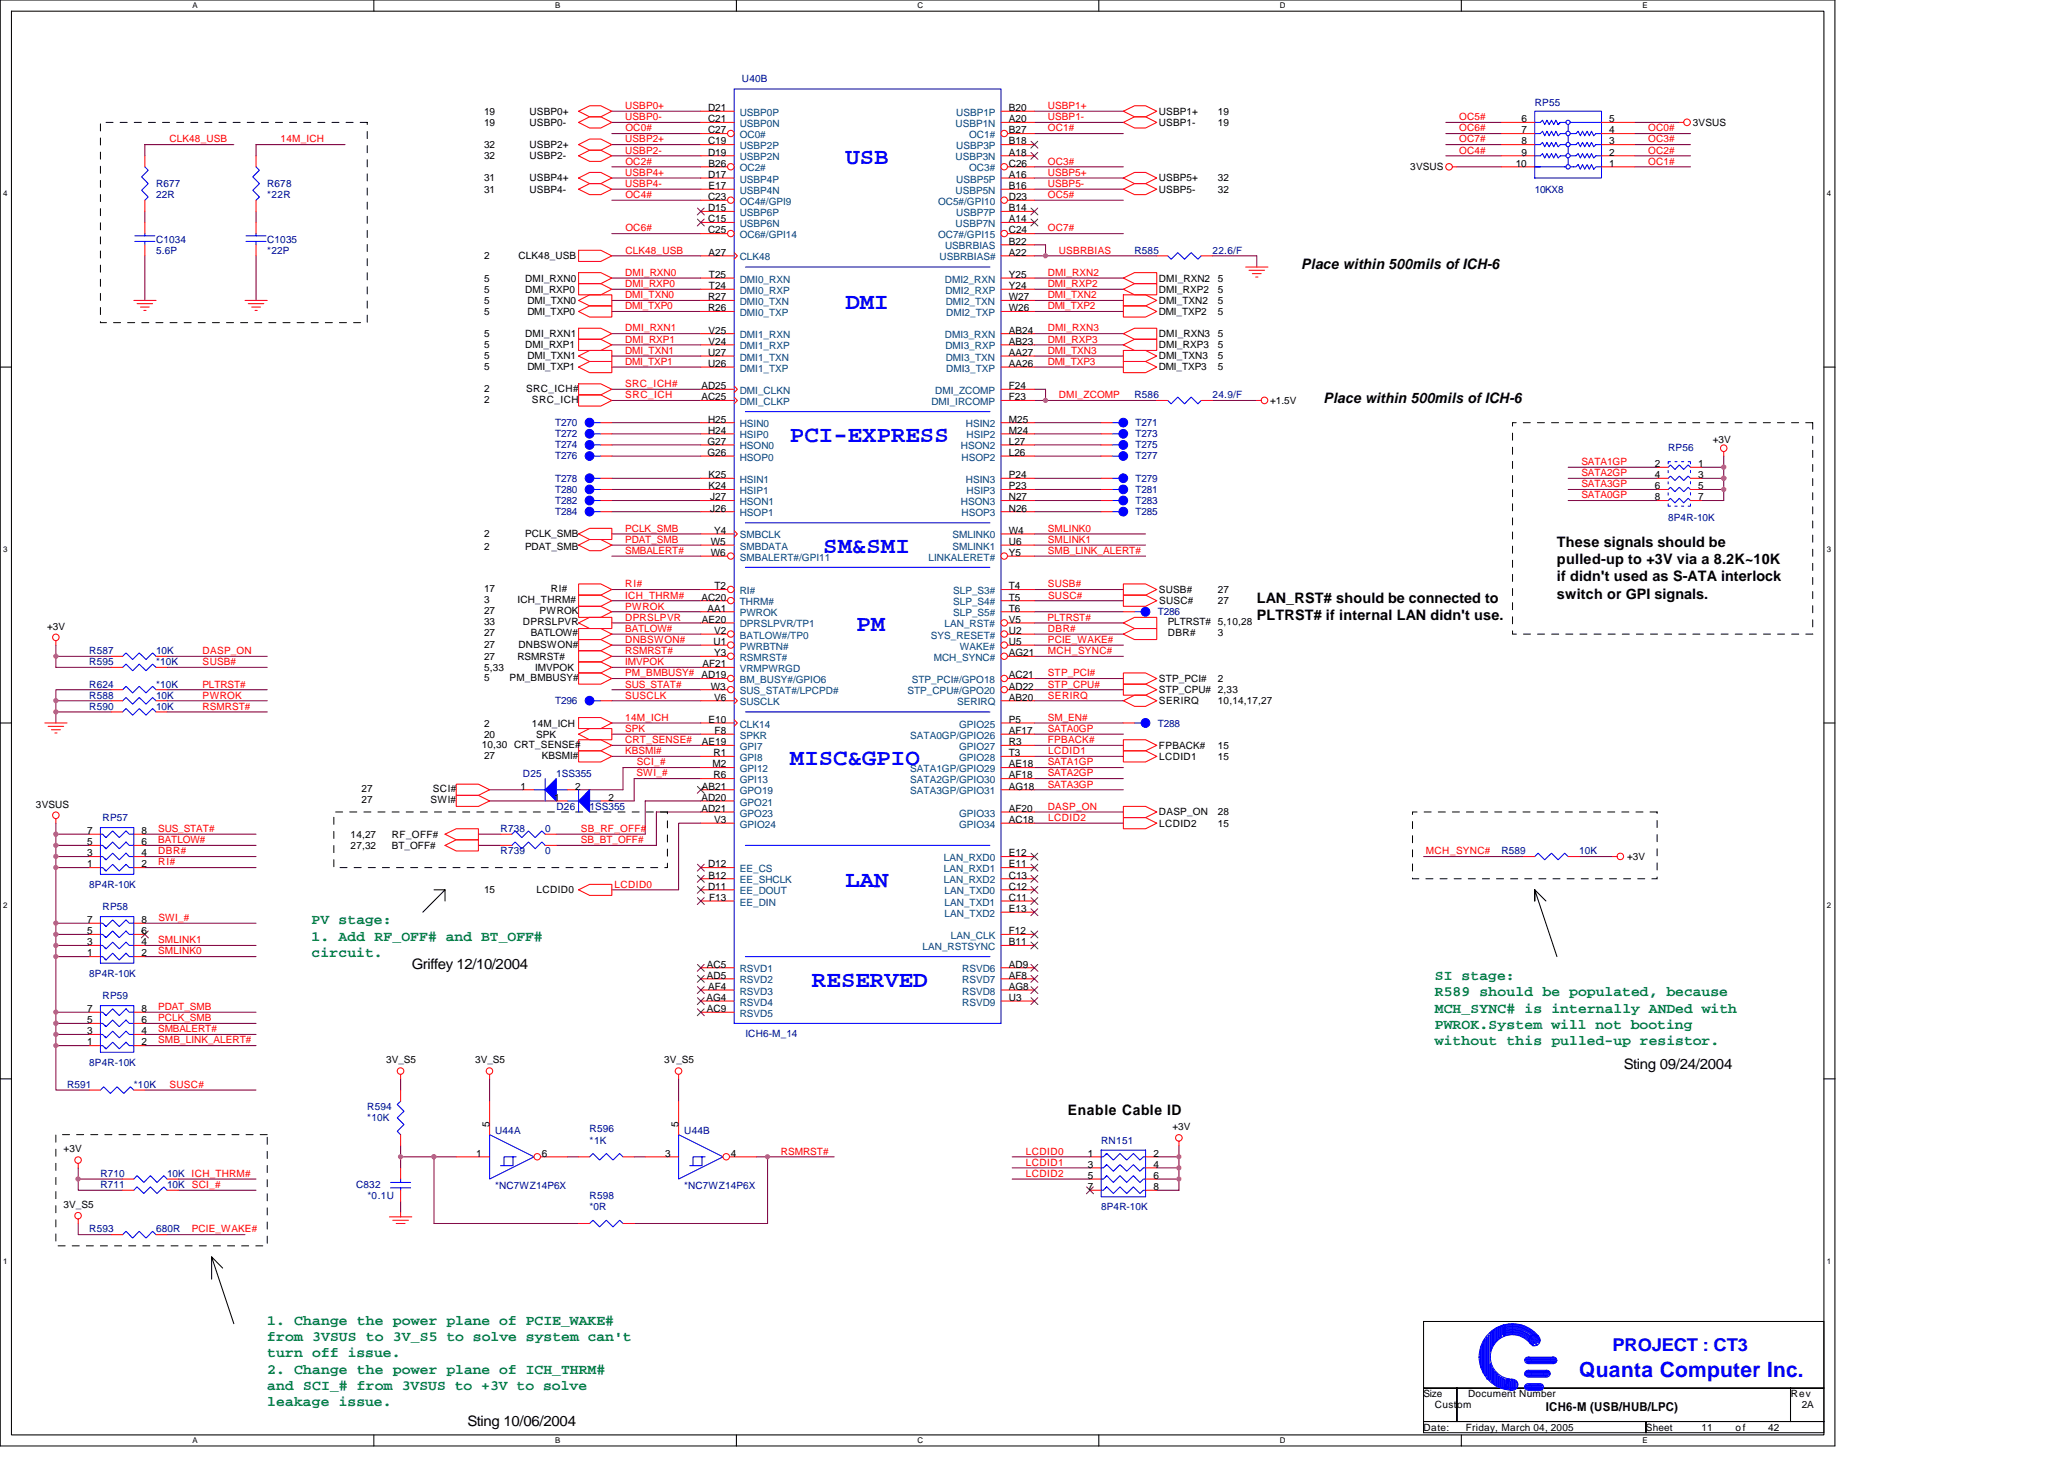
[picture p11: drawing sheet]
<svg xmlns="http://www.w3.org/2000/svg" width="297mm" height="210mm" viewBox="0 0 297 210" stroke-linecap="round" stroke-linejoin="round" font-family="sans-serif">
<defs><g id="words">
<g font-size="3.3" fill="#00f">
<text x="121.7" y="23.6">USB</text>
<text x="121.7" y="44.4">DMI</text>
<text x="113.7" y="63.6">PCI-EXPRESS</text>
<text x="118.5" y="79.6">SM&amp;SMI</text>
<text x="123.3" y="90.8">PM</text>
<text x="113.7" y="110">MISC&amp;GPIO</text>
<text x="121.7" y="127.6">LAN</text>
<text x="116.9" y="142">RESERVED</text>
</g>
<text font-size="3" fill="#00f" x="227.3" y="198.1">Quanta Computer Inc.</text>
<text font-size="2.5" fill="#00f" x="232.1" y="194.4">PROJECT : CT3</text>
<g font-size="2.1">
<text x="187.3" y="38.7">Place within 500mils of ICH-6</text>
<text x="190.5" y="57.9">Place within 500mils of ICH-6</text>
<text x="224.1" y="78.7">These signals should be</text>
<text x="224.1" y="81.2">pulled-up to +3V via a 8.2K~10K</text>
<text x="224.1" y="83.7">if didn't used as S-ATA interlock</text>
<text x="180.9" y="86.7">LAN_RST# should be connected to</text>
<text x="180.9" y="89.2">PLTRST# if internal LAN didn't use.</text>
<text x="224.1" y="86.1">switch or GPI signals.</text>
<text x="59.3" y="139.5">Griffey 12/10/2004</text>
<text x="233.7" y="153.9">Sting 09/24/2004</text>
<text x="153.7" y="160.4">Enable Cable ID</text>
<text x="67.3" y="205.1">Sting 10/06/2004</text>
</g>
<g font-size="2.1" fill="#008040">
<text x="44.8" y="133">PV stage:</text>
<text x="44.8" y="135.3">1. Add RF_OFF# and BT_OFF#</text>
<text x="44.8" y="137.7">circuit.</text>
<text x="206.5" y="141">SI stage:</text>
<text x="206.5" y="143.3">R589 should be populated, because</text>
<text x="206.5" y="145.7">MCH_SYNC# is internally ANDed with</text>
<text x="206.5" y="148">PWROK.System will not booting</text>
<text x="206.5" y="150.4">without this pulled-up resistor.</text>
<text x="38.5" y="190.6">1. Change the power plane of PCIE_WAKE#</text>
<text x="38.5" y="192.9">from 3VSUS to 3V_S5 to solve system can't</text>
<text x="38.5" y="195.3">turn off issue.</text>
<text x="38.5" y="197.6">2. Change the power plane of ICH_THRM#</text>
<text x="38.5" y="200">and SCI_# from 3VSUS to +3V to solve</text>
<text x="38.5" y="202.3">leakage issue.</text>
</g>
<text font-size="1.8" x="222.5" y="202.9">ICH6-M (USB/HUB/LPC)</text>
<g font-size="1.4" fill="#000080">
<text x="106.8" y="11.9">U40B</text>
<text x="220.9" y="15.2">RP55</text>
<text x="22.5" y="26.9">R677</text>
<text x="22.5" y="28.5">22R</text>
<text x="38.5" y="26.9">R678</text>
<text x="38.5" y="28.5">*22R</text>
<text x="220.9" y="27.7">10KX8</text>
<text x="22.5" y="34.9">C1034</text>
<text x="38.5" y="34.9">C1035</text>
<text x="22.5" y="36.5">5.6P</text>
<text x="38.5" y="36.5">*22P</text>
<text x="163.3" y="36.5">R585</text>
<text x="174.5" y="36.5">22.6/F</text>
<text x="163.3" y="57.3">R586</text>
<text x="174.5" y="57.3">24.9/F</text>
<text x="79.9" y="61.3">T270</text>
<text x="79.9" y="64.5">T274</text>
<text x="79.9" y="62.9">T272</text>
<text x="163.4" y="61.3">T271</text>
<text x="163.4" y="62.9">T273</text>
<text x="163.4" y="64.5">T275</text>
<text x="240.1" y="64.8">RP56</text>
<text x="79.9" y="66.1">T276</text>
<text x="79.9" y="70.9">T280</text>
<text x="79.9" y="69.3">T278</text>
<text x="163.4" y="66.1">T277</text>
<text x="163.4" y="69.3">T279</text>
<text x="163.4" y="70.9">T281</text>
<text x="79.9" y="74.1">T284</text>
<text x="79.9" y="72.5">T282</text>
<text x="163.4" y="72.5">T283</text>
<text x="163.4" y="74.1">T285</text>
<text x="240.1" y="74.9">8P4R-10K</text>
<text x="166.6" y="88.5">T286</text>
<text x="12.8" y="95.7">R595</text>
<text x="12.8" y="94.1">R587</text>
<text x="22.5" y="95.7">*10K</text>
<text x="22.5" y="94.1">10K</text>
<text x="12.8" y="100.5">R588</text>
<text x="12.8" y="98.9">R624</text>
<text x="22.5" y="100.5">10K</text>
<text x="22.5" y="98.9">*10K</text>
<text x="79.9" y="101.3">T296</text>
<text x="12.8" y="102.1">R590</text>
<text x="22.5" y="102.1">10K</text>
<text x="166.6" y="104.5">T288</text>
<text x="75.3" y="111.7">D25</text>
<text x="80" y="111.7">1SS355</text>
<text x="14.8" y="118.1">RP57</text>
<text x="72" y="119.7">R738</text>
<text x="78.5" y="119.7">0</text>
<text x="80.1" y="116.5">D26</text>
<text x="84.9" y="116.5">1SS355</text>
<text x="72" y="122.9">R739</text>
<text x="78.5" y="122.9">0</text>
<text x="216.1" y="122.9">R589</text>
<text x="227.3" y="122.9">10K</text>
<text x="12.8" y="127.7">8P4R-10K</text>
<text x="14.8" y="130.9">RP58</text>
<text x="12.8" y="140.5">8P4R-10K</text>
<text x="14.8" y="143.7">RP59</text>
<text x="107.3" y="149.2">ICH6-M_14</text>
<text x="12.8" y="153.3">8P4R-10K</text>
<text x="9.6" y="156.5">R591</text>
<text x="19.3" y="156.5">*10K</text>
<text x="52.8" y="159.7">R594</text>
<text x="52.8" y="161.3">*10K</text>
<text x="71.3" y="163.1">U44A</text>
<text x="84.9" y="162.9">R596</text>
<text x="84.9" y="164.5">*1K</text>
<text x="98.5" y="163.1">U44B</text>
<text x="158.5" y="164.5">RN151</text>
<text x="14.5" y="169.3">R710</text>
<text x="14.5" y="170.9">R711</text>
<text x="24" y="169.3">10K ICH_THRM#</text>
<text x="24" y="170.9">10K</text>
<text x="51.3" y="170.9">C832</text>
<text x="52.9" y="172.5">*0.1U</text>
<text x="71.3" y="171.1">*NC7WZ14P6X</text>
<text x="84.9" y="172.5">R598</text>
<text x="98.5" y="171.1">*NC7WZ14P6X</text>
<text x="12.8" y="177.3">R593</text>
<text x="22.5" y="177.3">680R</text>
<text x="84.9" y="174.1">*0R</text>
<text x="158.5" y="174.1">8P4R-10K</text>
</g>
<g font-size="1.4">
<text x="69.7" y="16.5">19</text>
<text x="76.2" y="16.5">USBP0+</text>
<text x="101.9" y="16">D21</text>
<text x="101.9" y="17.6">C21</text>
<text x="145.2" y="16">B20</text>
<text x="145.2" y="17.6">A20</text>
<text x="166.8" y="16.5">USBP1+</text>
<text x="175.3" y="16.5">19</text>
<text x="218.9" y="17.6">6</text>
<text x="231.6" y="17.6">5</text>
<text x="69.7" y="18.1">19</text>
<text x="69.7" y="21.3">32</text>
<text x="69.7" y="22.9">32</text>
<text x="76.2" y="18.1">USBP0-</text>
<text x="76.2" y="21.3">USBP2+</text>
<text x="76.2" y="22.9">USBP2-</text>
<text x="101.9" y="19.2">C27</text>
<text x="101.9" y="20.8">C19</text>
<text x="101.9" y="22.4">D19</text>
<text x="102" y="24">B26</text>
<text x="145.2" y="20.8">B18</text>
<text x="145.2" y="22.4">A18</text>
<text x="145.2" y="19.2">B27</text>
<text x="145.2" y="24">C26</text>
<text x="166.8" y="18.1">USBP1-</text>
<text x="175.3" y="18.1">19</text>
<text x="218.1" y="24">10</text>
<text x="218.9" y="22.4">9</text>
<text x="218.9" y="20.8">8</text>
<text x="218.9" y="19.2">7</text>
<text x="231.6" y="24">1</text>
<text x="231.6" y="22.4">2</text>
<text x="231.6" y="20.8">3</text>
<text x="231.6" y="19.2">4</text>
<text x="243.6" y="18.1">3VSUS</text>
<text x="69.7" y="27.7">31</text>
<text x="69.7" y="26.1">31</text>
<text x="76.2" y="27.7">USBP4-</text>
<text x="76.2" y="26.1">USBP4+</text>
<text x="101.9" y="25.6">D17</text>
<text x="101.9" y="28.8">C23</text>
<text x="102" y="27.2">E17</text>
<text x="145.2" y="25.6">A16</text>
<text x="145.2" y="27.2">B16</text>
<text x="145.2" y="28.8">D23</text>
<text x="166.8" y="27.7">USBP5-</text>
<text x="166.8" y="26.1">USBP5+</text>
<text x="175.3" y="27.7">32</text>
<text x="175.3" y="26.1">32</text>
<text x="202.9" y="24.5">3VSUS</text>
<text x="101.9" y="30.4">D15</text>
<text x="101.9" y="32">C15</text>
<text x="101.9" y="33.6">C25</text>
<text x="145.2" y="30.4">B14</text>
<text x="145.2" y="35.2">B22</text>
<text x="145.2" y="32">A14</text>
<text x="145.2" y="33.6">C24</text>
<text x="69.7" y="37.3">2</text>
<text x="69.7" y="40.5">5</text>
<text x="74.6" y="37.3">CLK48_USB</text>
<text x="75.6" y="40.5">DMI_RXN0</text>
<text x="102" y="36.8">A27</text>
<text x="102" y="40">T25</text>
<text x="102" y="41.6">T24</text>
<text x="145.2" y="36.8">A22</text>
<text x="145.2" y="40">Y25</text>
<text x="145.2" y="41.6">Y24</text>
<text x="166.8" y="40.5">DMI_RXN2</text>
<text x="175.3" y="40.5">5</text>
<text x="69.7" y="42.1">5</text>
<text x="69.7" y="45.3">5</text>
<text x="69.7" y="43.7">5</text>
<text x="75.6" y="42.1">DMI_RXP0</text>
<text x="75.9" y="45.3">DMI_TXP0</text>
<text x="75.9" y="43.7">DMI_TXN0</text>
<text x="101.9" y="43.2">R27</text>
<text x="101.9" y="44.8">R26</text>
<text x="102" y="48">V25</text>
<text x="145.2" y="43.2">W27</text>
<text x="145.2" y="48">AB24</text>
<text x="145.2" y="44.8">W26</text>
<text x="166.8" y="45.3">DMI_TXP2</text>
<text x="166.8" y="42.1">DMI_RXP2</text>
<text x="166.8" y="43.7">DMI_TXN2</text>
<text x="175.3" y="42.1">5</text>
<text x="175.3" y="43.7">5</text>
<text x="175.3" y="45.3">5</text>
<text x="69.7" y="50.1">5</text>
<text x="69.7" y="48.5">5</text>
<text x="69.7" y="51.7">5</text>
<text x="69.7" y="53.3">5</text>
<text x="75.6" y="50.1">DMI_RXP1</text>
<text x="75.6" y="48.5">DMI_RXN1</text>
<text x="75.9" y="51.7">DMI_TXN1</text>
<text x="75.9" y="53.3">DMI_TXP1</text>
<text x="101.9" y="51.2">U27</text>
<text x="101.9" y="52.8">U26</text>
<text x="102" y="49.6">V24</text>
<text x="145.2" y="51.2">AA27</text>
<text x="145.2" y="52.8">AA26</text>
<text x="145.2" y="49.6">AB23</text>
<text x="166.8" y="48.5">DMI_RXN3</text>
<text x="166.8" y="53.3">DMI_TXP3</text>
<text x="166.8" y="51.7">DMI_TXN3</text>
<text x="166.8" y="50.1">DMI_RXP3</text>
<text x="175.3" y="48.5">5</text>
<text x="175.3" y="50.1">5</text>
<text x="175.3" y="51.7">5</text>
<text x="175.3" y="53.3">5</text>
<text x="69.7" y="58">2</text>
<text x="69.7" y="56.3">2</text>
<text x="75.7" y="56.3">SRC_ICH#</text>
<text x="76.5" y="58">SRC_ICH</text>
<text x="100.9" y="56">AD25</text>
<text x="100.9" y="57.6">AC25</text>
<text x="145.2" y="57.6">F23</text>
<text x="145.2" y="56">F24</text>
<text x="182.8" y="58.1">+1.5V</text>
<text x="101.8" y="64">G27</text>
<text x="101.8" y="65.6">G26</text>
<text x="101.9" y="60.8">H25</text>
<text x="101.9" y="62.4">H24</text>
<text x="145.2" y="62.4">M24</text>
<text x="145.2" y="65.6">L26</text>
<text x="145.2" y="60.8">M25</text>
<text x="145.2" y="64">L27</text>
<text x="246.5" y="63.7">+3V</text>
<text x="102" y="68.8">K25</text>
<text x="102" y="70.4">K24</text>
<text x="102.2" y="72">J27</text>
<text x="145.2" y="70.4">P23</text>
<text x="145.2" y="68.8">P24</text>
<text x="145.2" y="72">N27</text>
<text x="238.1" y="67.2">2</text>
<text x="238.1" y="68.8">4</text>
<text x="238.1" y="70.4">6</text>
<text x="238.1" y="72">8</text>
<text x="244.4" y="67.2">1</text>
<text x="244.4" y="68.8">3</text>
<text x="244.4" y="70.4">5</text>
<text x="244.4" y="72">7</text>
<text x="69.7" y="77.3">2</text>
<text x="75.6" y="77.3">PCLK_SMB</text>
<text x="102.2" y="73.6">J26</text>
<text x="102.8" y="76.8">Y4</text>
<text x="145.2" y="73.6">N26</text>
<text x="145.2" y="76.8">W4</text>
<text x="69.7" y="79.1">2</text>
<text x="75.6" y="79.1">PDAT_SMB</text>
<text x="102.3" y="78.4">W5</text>
<text x="102.3" y="80">W6</text>
<text x="145.2" y="80">Y5</text>
<text x="145.2" y="78.4">U6</text>
<text x="69.7" y="85.2">17</text>
<text x="69.7" y="90">33</text>
<text x="69.7" y="88.3">27</text>
<text x="69.7" y="86.7">3</text>
<text x="74.5" y="86.7">ICH_THRM#</text>
<text x="75.3" y="90">DPRSLPVR</text>
<text x="77.7" y="88.3">PWROK</text>
<text x="79.3" y="85.2">RI#</text>
<text x="100.9" y="86.4">AC20</text>
<text x="101" y="89.6">AE20</text>
<text x="101.8" y="88">AA1</text>
<text x="102.8" y="84.8">T2</text>
<text x="145.2" y="84.8">T4</text>
<text x="145.2" y="88">T6</text>
<text x="145.2" y="86.4">T5</text>
<text x="145.2" y="89.6">V5</text>
<text x="166.8" y="85.3">SUSB#</text>
<text x="166.8" y="86.9">SUSC#</text>
<text x="168.1" y="90">PLTRST# 5,10,28</text>
<text x="175.3" y="85.3">27</text>
<text x="175.3" y="86.9">27</text>
<text x="6.8" y="90.6">+3V</text>
<text x="69.7" y="91.5">27</text>
<text x="69.7" y="93.2">27</text>
<text x="69.7" y="94.9">27</text>
<text x="74.5" y="94.9">RSMRST#</text>
<text x="74.6" y="93.2">DNBSWON#</text>
<text x="76.4" y="91.5">BATLOW#</text>
<text x="101.1" y="96">AF21</text>
<text x="102.7" y="92.8">U1</text>
<text x="102.8" y="91.2">V2</text>
<text x="102.8" y="94.4">Y3</text>
<text x="145.2" y="94.4">AG21</text>
<text x="145.2" y="92.8">U5</text>
<text x="145.2" y="91.2">U2</text>
<text x="168.1" y="91.5">DBR#</text>
<text x="175.3" y="91.5">3</text>
<text x="69.7" y="96.5">5,33</text>
<text x="69.7" y="98">5</text>
<text x="73.3" y="98">PM_BMBUSY#</text>
<text x="77" y="96.5">IMVPOK</text>
<text x="100.9" y="97.6">AD19</text>
<text x="102.3" y="99.2">W3</text>
<text x="102.8" y="100.8">V6</text>
<text x="145.2" y="100.8">AB20</text>
<text x="145.2" y="97.6">AC21</text>
<text x="145.2" y="99.2">AD22</text>
<text x="166.8" y="101.3">SERIRQ</text>
<text x="166.8" y="98.1">STP_PCI#</text>
<text x="166.8" y="99.7">STP_CPU# 2,33</text>
<text x="175.3" y="98.1">2</text>
<text x="175.3" y="101.3">10,14,17,27</text>
<text x="69.3" y="107.5">10,30 CRT_SENSE#</text>
<text x="69.7" y="104.5">2</text>
<text x="69.7" y="106.1">20</text>
<text x="76.5" y="104.5">14M_ICH</text>
<text x="77.2" y="106.1">SPK</text>
<text x="101" y="107.2">AE19</text>
<text x="102" y="104">E10</text>
<text x="102.8" y="105.6">F8</text>
<text x="145.2" y="104">P5</text>
<text x="145.2" y="107.2">R3</text>
<text x="145.2" y="105.6">AF17</text>
<text x="166.8" y="107.7">FPBACK#</text>
<text x="175.3" y="107.7">15</text>
<text x="52" y="114">27</text>
<text x="62.3" y="114">SCI#</text>
<text x="69.7" y="109.2">27</text>
<text x="74.9" y="113.6">1</text>
<text x="78" y="109.2">KBSMI#</text>
<text x="82.8" y="113.6">2</text>
<text x="101" y="113.6">AB21</text>
<text x="102.5" y="110.4">M2</text>
<text x="102.7" y="108.8">R1</text>
<text x="102.7" y="112">R6</text>
<text x="145.2" y="108.8">T3</text>
<text x="145.2" y="110.4">AE18</text>
<text x="145.2" y="112">AF18</text>
<text x="145.2" y="113.6">AG18</text>
<text x="166.8" y="109.3">LCDID1</text>
<text x="175.3" y="109.3">15</text>
<text x="5.2" y="116.2">3VSUS</text>
<text x="12.5" y="120">7</text>
<text x="20.4" y="120">8</text>
<text x="52" y="115.5">27</text>
<text x="62" y="115.5">SWI#</text>
<text x="79.7" y="115.2">1</text>
<text x="87.6" y="115.2">2</text>
<text x="100.9" y="115.2">AD20</text>
<text x="100.9" y="116.8">AD21</text>
<text x="102.8" y="118.4">V3</text>
<text x="145.2" y="116.8">AF20</text>
<text x="145.2" y="118.4">AC18</text>
<text x="166.8" y="117.3">DASP_ON</text>
<text x="166.8" y="118.9">LCDID2</text>
<text x="175.3" y="118.9">15</text>
<text x="175.3" y="117.3">28</text>
<text x="12.5" y="124.8">1</text>
<text x="12.5" y="123.2">3</text>
<text x="12.5" y="121.6">5</text>
<text x="20.4" y="124.8">2</text>
<text x="20.4" y="123.2">4</text>
<text x="20.4" y="121.6">6</text>
<text x="50.5" y="122.1">27,32</text>
<text x="50.5" y="120.5">14,27</text>
<text x="56.4" y="122.1">BT_OFF#</text>
<text x="56.4" y="120.5">RF_OFF#</text>
<text x="101.9" y="124.8">D12</text>
<text x="145.2" y="123.2">E12</text>
<text x="145.2" y="124.8">E11</text>
<text x="234.2" y="123.7">+3V</text>
<text x="69.7" y="128.5">15</text>
<text x="77.2" y="128.5">LCDID0</text>
<text x="101.9" y="128">D11</text>
<text x="102" y="126.4">B12</text>
<text x="102" y="129.6">F13</text>
<text x="145.2" y="126.4">C13</text>
<text x="145.2" y="128">C12</text>
<text x="145.2" y="129.6">C11</text>
<text x="145.2" y="131.2">E13</text>
<text x="12.5" y="137.6">1</text>
<text x="12.5" y="136">3</text>
<text x="12.5" y="134.4">5</text>
<text x="12.5" y="132.8">7</text>
<text x="20.4" y="137.6">2</text>
<text x="20.4" y="136">4</text>
<text x="20.4" y="134.4">6</text>
<text x="20.4" y="132.8">8</text>
<text x="145.2" y="134.4">F12</text>
<text x="145.2" y="136">B11</text>
<text x="101.7" y="144">AG4</text>
<text x="101.7" y="139.2">AC5</text>
<text x="101.7" y="140.8">AD5</text>
<text x="101.9" y="142.4">AF4</text>
<text x="145.2" y="139.2">AD9</text>
<text x="145.2" y="140.8">AF8</text>
<text x="145.2" y="142.4">AG8</text>
<text x="145.2" y="144">U3</text>
<text x="12.5" y="148.8">3</text>
<text x="12.5" y="147.2">5</text>
<text x="12.5" y="145.6">7</text>
<text x="20.4" y="148.8">4</text>
<text x="20.4" y="147.2">6</text>
<text x="20.4" y="145.6">8</text>
<text x="101.7" y="145.6">AC9</text>
<text x="12.5" y="150.4">1</text>
<text x="20.4" y="150.4">2</text>
<text x="55.6" y="153">3V_S5</text>
<text x="68.4" y="153">3V_S5</text>
<text x="95.6" y="153">3V_S5</text>
<text x="9.2" y="165.8">+3V</text>
<text x="68.5" y="166.4">1</text>
<text x="70.4" y="162.1" transform="rotate(-90 70.4 162.1)">5</text>
<text x="78" y="166.4">6</text>
<text x="95.7" y="166.4">3</text>
<text x="97.6" y="162.1" transform="rotate(-90 97.6 162.1)">5</text>
<text x="105.2" y="166.4">4</text>
<text x="156.5" y="166.4">1</text>
<text x="156.5" y="168">3</text>
<text x="166" y="168">4</text>
<text x="166" y="166.4">2</text>
<text x="168.7" y="162.6">+3V</text>
<text x="9.2" y="173.8">3V_S5</text>
<text x="156.5" y="169.6">5</text>
<text x="156.5" y="171.2">7</text>
<text x="166" y="171.2">8</text>
<text x="166" y="169.6">6</text>
<text x="204.9" y="201">Size</text>
<text x="206.5" y="202.6">Custom</text>
<text x="211.3" y="201">Document Number</text>
<text x="257.7" y="201">Rev</text>
<text x="259.3" y="202.6">2A</text>
<text x="204.9" y="205.8">Date:</text>
<text x="210.9" y="205.8">Friday, March 04, 2005</text>
<text x="236.9" y="205.8">Sheet</text>
<text x="244.9" y="205.8">11</text>
<text x="249.8" y="205.8">of</text>
<text x="254.5" y="205.8">42</text>
</g>
<g font-size="1.4" fill="#f00">
<text x="90" y="17.3">USBP0-</text>
<text x="90" y="15.7">USBP0+</text>
<text x="150.8" y="17.3">USBP1-</text>
<text x="150.8" y="15.7">USBP1+</text>
<text x="210" y="17.3">OC5#</text>
<text x="24.4" y="20.5">CLK48_USB</text>
<text x="40.4" y="20.5">14M_ICH</text>
<text x="90" y="22.1">USBP2-</text>
<text x="90" y="20.5">USBP2+</text>
<text x="90" y="23.7">OC2#</text>
<text x="90" y="18.9">OC0#</text>
<text x="150.8" y="18.9">OC1#</text>
<text x="150.8" y="23.7">OC3#</text>
<text x="210" y="20.5">OC7#</text>
<text x="210" y="22.1">OC4#</text>
<text x="210" y="18.9">OC6#</text>
<text x="237.2" y="23.7">OC1#</text>
<text x="237.2" y="22.1">OC2#</text>
<text x="237.2" y="20.5">OC3#</text>
<text x="237.2" y="18.9">OC0#</text>
<text x="90" y="25.3">USBP4+</text>
<text x="90" y="26.9">USBP4-</text>
<text x="90" y="28.5">OC4#</text>
<text x="150.8" y="25.3">USBP5+</text>
<text x="150.8" y="26.9">USBP5-</text>
<text x="150.8" y="28.5">OC5#</text>
<text x="90" y="33.3">OC6#</text>
<text x="150.8" y="33.3">OC7#</text>
<text x="90" y="39.7">DMI_RXN0</text>
<text x="90" y="41.3">DMI_RXP0</text>
<text x="90" y="36.5">CLK48_USB</text>
<text x="150.8" y="39.7">DMI_RXN2</text>
<text x="150.8" y="41.3">DMI_RXP2</text>
<text x="152.4" y="36.5">USBRBIAS</text>
<text x="90" y="42.9">DMI_TXN0</text>
<text x="90" y="44.5">DMI_TXP0</text>
<text x="90" y="47.7">DMI_RXN1</text>
<text x="150.8" y="42.9">DMI_TXN2</text>
<text x="150.8" y="47.7">DMI_RXN3</text>
<text x="150.8" y="44.5">DMI_TXP2</text>
<text x="90" y="50.9">DMI_TXN1</text>
<text x="90" y="49.3">DMI_RXP1</text>
<text x="90" y="52.5">DMI_TXP1</text>
<text x="150.8" y="52.5">DMI_TXP3</text>
<text x="150.8" y="50.9">DMI_TXN3</text>
<text x="150.8" y="49.3">DMI_RXP3</text>
<text x="90" y="55.7">SRC_ICH#</text>
<text x="90" y="57.3">SRC_ICH</text>
<text x="152.4" y="57.3">DMI_ZCOMP</text>
<text x="227.6" y="68.5">SATA2GP</text>
<text x="227.6" y="66.9">SATA1GP</text>
<text x="227.6" y="71.7">SATA0GP</text>
<text x="227.6" y="70.1">SATA3GP</text>
<text x="90" y="76.5">PCLK_SMB</text>
<text x="150.8" y="76.5">SMLINK0</text>
<text x="90" y="78.1">PDAT_SMB</text>
<text x="90" y="79.7">SMBALERT#</text>
<text x="150.8" y="78.1">SMLINK1</text>
<text x="150.8" y="79.7">SMB_LINK_ALERT#</text>
<text x="90" y="89.3">DPRSLPVR</text>
<text x="90" y="86.1">ICH_THRM#</text>
<text x="90" y="84.5">RI#</text>
<text x="90" y="87.7">PWROK</text>
<text x="150.8" y="89.3">PLTRST#</text>
<text x="150.8" y="84.5">SUSB#</text>
<text x="150.8" y="86.1">SUSC#</text>
<text x="29.2" y="94.1">DASP_ON</text>
<text x="29.2" y="95.7">SUSB#</text>
<text x="90" y="94.1">RSMRST#</text>
<text x="90" y="90.9">BATLOW#</text>
<text x="90" y="92.5">DNBSWON#</text>
<text x="90" y="95.7">IMVPOK</text>
<text x="150.8" y="94.1">MCH_SYNC#</text>
<text x="150.8" y="90.9">DBR#</text>
<text x="150.8" y="92.5">PCIE_WAKE#</text>
<text x="29.1" y="98.9">PLTRST#</text>
<text x="29.2" y="100.5">PWROK</text>
<text x="90" y="97.3">PM_BMBUSY#</text>
<text x="90" y="100.5">SUSCLK</text>
<text x="90" y="98.9">SUS_STAT#</text>
<text x="150.8" y="98.9">STP_CPU#</text>
<text x="150.8" y="100.5">SERIRQ</text>
<text x="150.8" y="97.3">STP_PCI#</text>
<text x="29.2" y="102.1">RSMRST#</text>
<text x="90" y="105.3">SPK</text>
<text x="90" y="106.9">CRT_SENSE#</text>
<text x="90" y="103.7">14M_ICH</text>
<text x="150.8" y="103.7">SM_EN#</text>
<text x="150.8" y="106.9">FPBACK#</text>
<text x="150.8" y="105.3">SATA0GP</text>
<text x="90" y="108.5">KBSMI#</text>
<text x="91.6" y="111.7">SWI_#</text>
<text x="91.6" y="110.1">SCI_#</text>
<text x="150.8" y="110.1">SATA1GP</text>
<text x="150.8" y="111.7">SATA2GP</text>
<text x="150.8" y="113.3">SATA3GP</text>
<text x="150.9" y="108.5">LCDID1</text>
<text x="22.8" y="119.7">SUS_STAT#</text>
<text x="83.6" y="119.7">SB_RF_OFF#</text>
<text x="150.8" y="116.5">DASP_ON</text>
<text x="150.9" y="118.1">LCDID2</text>
<text x="22.8" y="122.9">DBR#</text>
<text x="22.8" y="124.5">RI#</text>
<text x="22.8" y="121.3">BATLOW#</text>
<text x="83.6" y="121.3">SB_BT_OFF#</text>
<text x="205.2" y="122.9">MCH_SYNC#</text>
<text x="88.4" y="127.7">LCDID0</text>
<text x="22.8" y="137.3">SMLINK0</text>
<text x="22.8" y="135.7">SMLINK1</text>
<text x="22.8" y="132.5">SWI_#</text>
<text x="22.8" y="146.9">PCLK_SMB</text>
<text x="22.8" y="145.3">PDAT_SMB</text>
<text x="22.8" y="148.5">SMBALERT#</text>
<text x="22.8" y="150.1">SMB_LINK_ALERT#</text>
<text x="24.4" y="156.5">SUSC#</text>
<text x="112.4" y="166.1">RSMRST#</text>
<text x="147.7" y="167.7">LCDID1</text>
<text x="147.7" y="166.1">LCDID0</text>
<text x="27.6" y="170.9">SCI_#</text>
<text x="147.7" y="169.3">LCDID2</text>
<text x="27.6" y="177.3">PCIE_WAKE#</text>
</g>
<g font-size="1.4" fill="#004080">
<text x="106.5" y="16.7">USBP0P</text>
<text x="137.6" y="16.7">USBP1P</text>
<text x="106.5" y="18.3">USBP0N</text>
<text x="106.5" y="19.9">OC0#</text>
<text x="106.5" y="21.5">USBP2P</text>
<text x="106.5" y="23.1">USBP2N</text>
<text x="137.5" y="18.3">USBP1N</text>
<text x="137.5" y="23.1">USBP3N</text>
<text x="137.6" y="21.5">USBP3P</text>
<text x="139.5" y="19.9">OC1#</text>
<text x="106.5" y="24.7">OC2#</text>
<text x="106.5" y="26.3">USBP4P</text>
<text x="106.5" y="27.9">USBP4N</text>
<text x="106.5" y="29.5">OC4#/GPI9</text>
<text x="135" y="29.5">OC5#/GPI10</text>
<text x="137.5" y="27.9">USBP5N</text>
<text x="137.6" y="26.3">USBP5P</text>
<text x="139.5" y="24.7">OC3#</text>
<text x="106.5" y="31.1">USBP6P</text>
<text x="106.5" y="32.7">USBP6N</text>
<text x="106.5" y="34.3">OC6#/GPI14</text>
<text x="135" y="34.3">OC7#/GPI15</text>
<text x="136" y="35.9">USBRBIAS</text>
<text x="137.5" y="32.7">USBP7N</text>
<text x="137.6" y="31.1">USBP7P</text>
<text x="106.5" y="37.5">CLK48</text>
<text x="106.5" y="40.7">DMI0_RXN</text>
<text x="135.2" y="37.5">USBRBIAS#</text>
<text x="136" y="40.7">DMI2_RXN</text>
<text x="106.5" y="42.3">DMI0_RXP</text>
<text x="106.5" y="43.9">DMI0_TXN</text>
<text x="106.5" y="45.5">DMI0_TXP</text>
<text x="136.1" y="42.3">DMI2_RXP</text>
<text x="136.1" y="43.9">DMI2_TXN</text>
<text x="136.2" y="45.5">DMI2_TXP</text>
<text x="106.5" y="48.7">DMI1_RXN</text>
<text x="106.5" y="50.3">DMI1_RXP</text>
<text x="106.5" y="51.9">DMI1_TXN</text>
<text x="106.5" y="53.5">DMI1_TXP</text>
<text x="136" y="48.7">DMI3_RXN</text>
<text x="136.1" y="50.3">DMI3_RXP</text>
<text x="136.1" y="51.9">DMI3_TXN</text>
<text x="136.2" y="53.5">DMI3_TXP</text>
<text x="106.5" y="56.7">DMI_CLKN</text>
<text x="106.5" y="58.3">DMI_CLKP</text>
<text x="134" y="58.3">DMI_IRCOMP</text>
<text x="134.6" y="56.7">DMI_ZCOMP</text>
<text x="106.5" y="61.5">HSIN0</text>
<text x="106.5" y="63.1">HSIP0</text>
<text x="106.5" y="64.7">HSON0</text>
<text x="138.3" y="64.7">HSON2</text>
<text x="139" y="61.5">HSIN2</text>
<text x="139.1" y="63.1">HSIP2</text>
<text x="106.5" y="69.5">HSIN1</text>
<text x="106.5" y="71.1">HSIP1</text>
<text x="106.5" y="66.3">HSOP0</text>
<text x="138.4" y="66.3">HSOP2</text>
<text x="139" y="69.5">HSIN3</text>
<text x="139.1" y="71.1">HSIP3</text>
<text x="106.5" y="77.5">SMBCLK</text>
<text x="106.5" y="72.7">HSON1</text>
<text x="106.5" y="74.3">HSOP1</text>
<text x="137.1" y="77.5">SMLINK0</text>
<text x="138.3" y="72.7">HSON3</text>
<text x="138.4" y="74.3">HSOP3</text>
<text x="106.5" y="79.1">SMBDATA</text>
<text x="106.5" y="80.7">SMBALERT#/GPI11</text>
<text x="133.6" y="80.7">LINKALERET#</text>
<text x="137.1" y="79.1">SMLINK1</text>
<text x="106.5" y="88.7">PWROK</text>
<text x="106.5" y="85.5">RI#</text>
<text x="106.5" y="87.1">THRM#</text>
<text x="137.2" y="85.5">SLP_S3#</text>
<text x="137.2" y="88.7">SLP_S5#</text>
<text x="137.2" y="87.1">SLP_S4#</text>
<text x="106.5" y="93.5">PWRBTN#</text>
<text x="106.5" y="91.9">BATLOW#/TP0</text>
<text x="106.5" y="90.3">DPRSLPVR/TP1</text>
<text x="106.5" y="95.1">RSMRST#</text>
<text x="134" y="91.9">SYS_RESET#</text>
<text x="134.4" y="95.1">MCH_SYNC#</text>
<text x="136" y="90.3">LAN_RST#</text>
<text x="138.2" y="93.5">WAKE#</text>
<text x="106.5" y="98.3">BM_BUSY#/GPIO6</text>
<text x="106.5" y="101.5">SUSCLK</text>
<text x="106.5" y="99.9">SUS_STAT#/LPCPD#</text>
<text x="106.5" y="96.7">VRMPWRGD</text>
<text x="130.6" y="99.9">STP_CPU#/GPO20</text>
<text x="131.2" y="98.3">STP_PCI#/GPO18</text>
<text x="137.7" y="101.5">SERIRQ</text>
<text x="106.5" y="104.7">CLK14</text>
<text x="106.5" y="106.3">SPKR</text>
<text x="106.5" y="107.9">GPI7</text>
<text x="131" y="106.3">SATA0GP/GPIO26</text>
<text x="138" y="104.7">GPIO25</text>
<text x="138" y="107.9">GPIO27</text>
<text x="106.5" y="109.5">GPI8</text>
<text x="106.5" y="111.1">GPI12</text>
<text x="106.5" y="112.7">GPI13</text>
<text x="131" y="111.1">SATA1GP/GPIO29</text>
<text x="131" y="112.7">SATA2GP/GPIO30</text>
<text x="138" y="109.5">GPIO28</text>
<text x="106.5" y="114.3">GPO19</text>
<text x="106.5" y="115.9">GPO21</text>
<text x="106.5" y="119.1">GPIO24</text>
<text x="106.5" y="117.5">GPO23</text>
<text x="131" y="114.3">SATA3GP/GPIO31</text>
<text x="138" y="117.5">GPIO33</text>
<text x="138" y="119.1">GPIO34</text>
<text x="106.5" y="125.5">EE_CS</text>
<text x="135.8" y="123.9">LAN_RXD0</text>
<text x="135.8" y="125.5">LAN_RXD1</text>
<text x="106.5" y="130.3">EE_DIN</text>
<text x="106.5" y="128.7">EE_DOUT</text>
<text x="106.5" y="127.1">EE_SHCLK</text>
<text x="135.8" y="127.1">LAN_RXD2</text>
<text x="136" y="128.7">LAN_TXD0</text>
<text x="136" y="130.3">LAN_TXD1</text>
<text x="136" y="131.9">LAN_TXD2</text>
<text x="132.8" y="136.7">LAN_RSTSYNC</text>
<text x="136.9" y="135.1">LAN_CLK</text>
<text x="106.5" y="139.9">RSVD1</text>
<text x="106.5" y="141.5">RSVD2</text>
<text x="106.5" y="143.1">RSVD3</text>
<text x="138.5" y="139.9">RSVD6</text>
<text x="138.5" y="141.5">RSVD7</text>
<text x="138.5" y="143.1">RSVD8</text>
<text x="106.5" y="144.7">RSVD4</text>
<text x="106.5" y="146.3">RSVD5</text>
<text x="138.5" y="144.7">RSVD9</text>
</g>
<g font-size="1.1">
<text x="27.7" y="1.2">A</text>
<text x="79.9" y="1.2">B</text>
<text x="132.1" y="1.2">C</text>
<text x="184.2" y="1.2">D</text>
<text x="236.4" y="1.2">E</text>
<text x=".4" y="28.2">4</text>
<text x="262.9" y="28.2">4</text>
<text x=".4" y="79.4">3</text>
<text x="262.9" y="79.4">3</text>
<text x=".4" y="130.6">2</text>
<text x="262.9" y="130.6">2</text>
<text x=".4" y="181.8">1</text>
<text x="262.9" y="181.8">1</text>
<text x="27.7" y="207.6">A</text>
<text x="79.9" y="207.6">B</text>
<text x="132.1" y="207.6">C</text>
<text x="184.2" y="207.6">D</text>
<text x="236.4" y="207.6">E</text>
</g>
</g></defs>
<path d="M0 0h264.1v208h-264.1zM1.6 1.6h260.9v204.8h-260.9z" fill="none" stroke="#000" stroke-width=".15"/>
<g fill="#fff">
<path d="M27.7 .2h.8v1.2h-.8z"/>
<path d="M27.7 206.6h.8v1.3h-.8z"/>
</g>
<path d="M53.8 0v1.6M53.8 206.4v1.6" fill="none" stroke="#000" stroke-width=".15"/>
<g fill="#fff">
<path d="M79.9 .2h.7v1.2h-.7z"/>
<path d="M79.9 206.6h.7v1.3h-.7z"/>
</g>
<path d="M106 0v1.6M106 206.4v1.6" fill="none" stroke="#000" stroke-width=".15"/>
<g fill="#fff">
<path d="M132.1 .2h.8v1.2h-.8z"/>
<path d="M132.1 206.6h.8v1.3h-.8z"/>
</g>
<path d="M158.1 0v1.6M158.1 206.4v1.6" fill="none" stroke="#000" stroke-width=".15"/>
<g fill="#fff">
<path d="M184.2 .2h.8v1.2h-.8z"/>
<path d="M184.2 206.6h.8v1.3h-.8z"/>
</g>
<path d="M210.3 0v1.6M210.3 206.4v1.6" fill="none" stroke="#000" stroke-width=".15"/>
<g fill="#fff">
<path d="M236.4 .2h.7v1.2h-.7z"/>
<path d="M236.4 206.6h.7v1.3h-.7z"/>
<path d="M.4 27.2h.7v1.3h-.7z"/>
<path d="M262.9 27.2h.6v1.3h-.6z"/>
<path d="M.4 78.4h.7v1.3h-.7z"/>
<path d="M262.9 78.4h.6v1.3h-.6z"/>
</g>
<path d="M0 52.8h1.6M262.5 52.8h1.6" fill="none" stroke="#000" stroke-width=".15"/>
<g fill="#fff">
<path d="M.4 129.6h.7v1.3h-.7z"/>
<path d="M262.9 129.6h.6v1.3h-.6z"/>
</g>
<path d="M0 104h1.6M262.5 104h1.6" fill="none" stroke="#000" stroke-width=".15"/>
<g fill="#fff">
<path d="M.4 180.8h.7v1.3h-.7z"/>
<path d="M262.9 180.8h.6v1.3h-.6z"/>
</g>
<g fill="none" stroke="#000" stroke-width=".15">
<path d="M62.5 128h1.5v1.6M64 128l-3.1 3.2M222.5 129.6l-1.6-1.6v1.6v-1.6l3.2 9.6M0 155.2h1.6M262.5 155.2h1.6M30.5 184v-3.2l3.2 9.6M30.5 180.8l1.5 1.6M204.9 190.1h57.6v9.6h-57.6zM204.9 199.7h4.8v4.8h-4.8zM209.7 199.7h48v4.8h-48zM257.7 199.7h4.8v4.8h-4.8zM204.9 204.5h32v1.6h-32z"/>
<path d="M236.9 204.5h25.6v1.6h-25.6z"/>
</g>
<g fill="none" stroke="#800040" stroke-width=".15">
<path d="M88.1 17.6h12.8M88.1 19.2h12.8M88.1 16h12.8M148.9 17.6h12.8M148.9 19.2h12.8M148.9 16h12.8M208.1 17.6h8M208.1 19.2h8M235.3 17.6h6.4M235.3 19.2h8M20.8 30.4v1.6M20.8 36.8v6.4"/>
<path d="M33.7 20.8h-12.9v1.6M36.8 30.4v1.6M36.8 36.8v6.4M49.7 20.8h-12.9v1.6M88.1 24h12.8M88.1 22.4h12.8M88.1 28.8h12.8M88.1 36.8h12.8M88.1 25.6h12.8M88.1 33.6h12.8M88.1 27.2h12.8M88.1 20.8h12.8"/>
<path d="M148.9 24h12.8M148.9 28.8h12.8M148.9 36.8h17.6M148.9 25.6h12.8M148.9 35.2h1.6v1.6M148.9 33.6h12.8M148.9 27.2h12.8M174.5 36.8h6.4v1.6M208.1 22.4h8M208.1 20.8h8M209.7 24h6.4M235.3 24h8"/>
<path d="M235.3 22.4h8M235.3 20.8h8M88.1 56h12.8M88.1 57.6h12.8M88.1 40h12.8M88.1 52.8h12.8M88.1 43.2h12.8M88.1 51.2h12.8M88.1 41.6h12.8M88.1 44.8h12.8M88.1 48h12.8M88.1 49.6h12.8"/>
<path d="M148.9 56h1.6v1.6M148.9 57.6h17.6M148.9 40h12.8M148.9 52.8h12.8M148.9 43.2h12.8M148.9 51.2h12.8M148.9 41.6h12.8M148.9 44.8h12.8M148.9 48h12.8M148.9 49.6h12.8M174.5 57.6h6.4M88.1 76.8h12.8"/>
<path d="M88.1 70.4h12.8M88.1 73.6h12.8M88.1 62.4h12.8M88.1 68.8h12.8M88.1 65.6h12.8M88.1 78.4h12.8M88.1 60.8h12.8M88.1 64h12.8M88.1 72h12.8M148.9 76.8h16M148.9 70.4h9.6M148.9 73.6h9.6"/>
<path d="M148.9 62.4h9.6M148.9 68.8h9.6M148.9 65.6h9.6M148.9 78.4h16M148.9 60.8h9.6M148.9 64h9.6M148.9 72h9.6M225.7 70.4h12.8M225.7 68.8h12.8M225.7 67.2h12.8M225.7 72h12.8M244.9 70.4h3.2"/>
<path d="M244.9 68.8h3.2M244.9 67.2h3.2M248.1 65.6v6.4h-3.2M8 92.8v3.2h8M8 94.4h8M16 99.2h-8v1.6M24 99.2h14.5M24 94.4h14.5M24 96h14.5M88.1 89.6h12.8M88.1 97.6h12.8M88.1 99.2h12.8"/>
<path d="M88.1 88h12.8M88.1 86.4h12.8M88.1 94.4h12.8M88.1 91.2h12.8M88.1 84.8h12.8M88.1 92.8h12.8M88.1 96h12.8M88.1 80h12.8M148.9 89.6h12.8M148.9 97.6h12.8M148.9 99.2h12.8M148.9 88h12.8"/>
<path d="M148.9 86.4h12.8M148.9 94.4h12.8M148.9 91.2h12.8M148.9 84.8h12.8M148.9 92.8h12.8M148.9 80h16M8 100.8v3.2M8 118.4v1.6M8 100.8h8M8 102.4h8M24 100.8h14.5M24 102.4h14.5"/>
<path d="M70.5 115.2h9.5M70.5 113.6h4.8M88.1 105.6h12.8M88.1 107.2h12.8M88.1 100.8h12.8M88.1 108.8h12.8M88.1 104h12.8M100.9 118.4h-3.2v9.6h-9.6M100.9 112h-9.6v3.2h-3.2M100.9 110.4h-11.2v3.2h-6.4M100.9 115.2h-8v4.8h-12.9M100.9 116.8h-6.4v4.8h-14.5"/>
<path d="M148.9 105.6h12.8M148.9 107.2h12.8M148.9 110.4h12.8M148.9 100.8h12.8M148.9 108.8h12.8M148.9 116.8h12.8M148.9 112h12.8M148.9 104h12.8M148.9 113.6h12.8M148.9 118.4h12.8M8 121.6v28.8M8 134.4h4.8"/>
<path d="M8 124.8h4.8M8 137.6h4.8M8 123.2h4.8M8 136h4.8M8 132.8h4.8M8 121.6h4.8M12.8 120h-4.8v1.6M20.8 124.8h16M20.8 137.6h16M20.8 123.2h16M20.8 136h16M20.8 132.8h16"/>
<path d="M20.8 121.6h16M20.8 120h16M68.9 121.6h3.1M68.9 120h3.1M204.9 123.2h14.4M227.3 123.2h4.8M8 150.4v6.4h4.8M8 148.8h4.8M8 147.2h4.8M8 150.4h4.8M8 145.6h4.8M20.8 148.8h16"/>
<path d="M20.8 147.2h16M20.8 150.4h16M20.8 145.6h16M20.8 156.8h16M57.7 155.2v1.6M70.5 155.2v3.2M97.7 155.2v3.2M11.3 176v1.6h4.7M11.3 168v1.6h6.3M11.3 169.6v1.6h6.3M24 177.6h11.3M25.7 169.6h11.1"/>
<path d="M25.7 171.2h11.1M57.7 164.8v3.2M57.7 172.8v1.6M57.7 166.4h8M62.5 166.4v9.6h20.8M81.7 166.4h1.6M91.3 166.4h1.6M108.9 166.4h11.2M110.5 166.4v9.6h-19.2M145.7 166.4h11.2M145.7 169.6h11.2M145.7 168h11.2"/>
<path d="M166.5 166.4h3.2M166.5 169.6h3.2M166.5 168h3.2M169.7 164.8v6.4h-3.2"/>
</g>
<g fill="none" stroke="#f00" stroke-width=".15">
<path d="M83.3 16l1.6-.8h1.6l1.6 .8-1.6 .8h-1.6zM83.3 17.6l1.6-.8h1.6l1.6 .8-1.6 .8h-1.6zM100.9 17.6h4.8M100.9 16h4.8M161.7 16l1.6-.8h1.6l1.6 .8-1.6 .8h-1.6zM161.7 17.6l1.6-.8h1.6l1.6 .8-1.6 .8h-1.6zM241.7 17.6h.6M83.3 27.2l1.6-.8h1.6l1.6 .8-1.6 .8h-1.6zM83.3 25.6l1.6-.8h1.6l1.6 .8-1.6 .8h-1.6zM83.3 39.2h3.2l1.6 .8-1.6 .8h-3.2zM83.3 20.8l1.6-.8h1.6l1.6 .8-1.6 .8h-1.6zM83.3 36h3.2l1.6 .8-1.6 .8h-3.2z"/>
<path d="M83.3 22.4l1.6-.8h1.6l1.6 .8-1.6 .8h-1.6zM161.7 27.2l1.6-.8h1.6l1.6 .8-1.6 .8h-1.6zM161.7 25.6l1.6-.8h1.6l1.6 .8-1.6 .8h-1.6zM179.3 38.4h3.2M179.7 38.9h2.3M180.2 39.4h1.3M180.7 39.9h.3M209 24h.7M19.3 43.2h3.2M19.7 43.7h2.3M20.2 44.2h1.3M20.7 44.7h.3"/>
<path d="M35.3 43.2h3.2M35.7 43.7h2.3M36.2 44.2h1.3M36.7 44.7h.3M83.3 48.8h3.2l1.6 .8-1.6 .8h-3.2zM83.3 47.2h3.2l1.6 .8-1.6 .8h-3.2zM83.3 56.8h3.2l1.6 .8-1.6 .8h-3.2zM83.3 51.2l1.6-.8h3.2v1.6h-3.2zM83.3 55.2h3.2l1.6 .8-1.6 .8h-3.2zM83.3 44.8l1.6-.8h3.2v1.6h-3.2zM83.3 43.2l1.6-.8h3.2v1.6h-3.2zM83.3 52.8l1.6-.8h3.2v1.6h-3.2z"/>
<path d="M83.3 40.8h3.2l1.6 .8-1.6 .8h-3.2zM161.7 44h3.2l1.6 .8-1.6 .8h-3.2zM161.7 41.6l1.6-.8h3.2v1.6h-3.2zM161.7 48l1.6-.8h3.2v1.6h-3.2zM161.7 42.4h3.2l1.6 .8-1.6 .8h-3.2zM161.7 52h3.2l1.6 .8-1.6 .8h-3.2zM161.7 50.4h3.2l1.6 .8-1.6 .8h-3.2zM161.7 40l1.6-.8h3.2v1.6h-3.2zM161.7 49.6l1.6-.8h3.2v1.6h-3.2zM180.9 57.6h.6M83.3 78.4l1.6-.8h1.6l1.6 .8-1.6 .8h-1.6zM83.3 76.8l1.6-.8h3.2v1.6h-3.2z"/>
<path d="M248.1 65v.6M8 92.2v.6M16 96h1.6M22.5 96h1.5M83.3 96.8h3.2l1.6 .8-1.6 .8h-3.2zM83.3 92h3.2l1.6 .8-1.6 .8h-3.2zM83.3 89.6l1.6-.8h3.2v1.6h-3.2zM83.3 87.2h3.2l1.6 .8-1.6 .8h-3.2zM83.3 95.2h3.2l1.6 .8-1.6 .8h-3.2zM83.3 90.4h3.2l1.6 .8-1.6 .8h-3.2zM83.3 84h3.2l1.6 .8-1.6 .8h-3.2zM83.3 85.6h3.2l1.6 .8-1.6 .8h-3.2z"/>
<path d="M83.3 93.6h3.2l1.6 .8-1.6 .8h-3.2zM161.7 96.8h3.2l1.6 .8-1.6 .8h-3.2zM161.7 85.6h3.2l1.6 .8-1.6 .8h-3.2zM161.7 84h3.2l1.6 .8-1.6 .8h-3.2zM161.7 91.2l1.6-.8h3.2v1.6h-3.2zM161.7 89.6l1.6-.8h3.2v1.6h-3.2zM161.7 98.4h3.2l1.6 .8-1.6 .8h-3.2zM6.5 104h3.1M6.9 104.5h2.3M7.4 105h1.3M7.9 105.5h.3M8 117.8v.6"/>
<path d="M16 102.4h1.6M22.5 102.4h1.5M65.7 114.4h3.2l1.6 .8-1.6 .8h-3.2zM65.7 112.8h3.2l1.6 .8-1.6 .8h-3.2zM83.3 106.4h3.2l1.6 .8-1.6 .8h-3.2zM83.3 108h3.2l1.6 .8-1.6 .8h-3.2zM83.3 105.6l1.6-.8h3.2v1.6h-3.2zM83.3 103.2h3.2l1.6 .8-1.6 .8h-3.2zM161.7 100.8l1.6-.8h1.6l1.6 .8-1.6 .8h-1.6zM161.7 116h3.2l1.6 .8-1.6 .8h-3.2zM161.7 106.4h3.2l1.6 .8-1.6 .8h-3.2zM161.7 117.6h3.2l1.6 .8-1.6 .8h-3.2z"/>
<path d="M161.7 108h3.2l1.6 .8-1.6 .8h-3.2zM64 121.6l1.7-.8h3.2v1.6h-3.2zM64 120l1.7-.8h3.2v1.6h-3.2zM72 120h1.7M78.5 120h1.5M83.3 128l1.6-.8h3.2v1.6h-3.2zM232.1 123.2h.6M57.7 154.6v.6M70.5 154.6v.6M97.7 154.6v.6M11.3 167.4v.6M11.3 175.4v.6"/>
<path d="M56 175.1h3.3M56.5 175.6h2.3M57 176h1.3M57.7 174.4v.7M169.7 164.2v.6"/>
<circle cx="242.8" cy="17.6" r=".48"/>
<circle cx="208.5" cy="24" r=".47"/>
<circle cx="182" cy="57.6" r=".48"/>
<circle cx="248.1" cy="64.5" r=".47"/>
<circle cx="8" cy="91.7" r=".47"/>
<circle cx="8" cy="117.3" r=".47"/>
<circle cx="233.2" cy="123.2" r=".47"/>
<circle cx="57.6" cy="154.1" r=".47"/>
<circle cx="70.4" cy="154.1" r=".47"/>
<circle cx="97.7" cy="154.1" r=".47"/>
<circle cx="11.2" cy="174.9" r=".47"/>
<circle cx="11.2" cy="166.9" r=".47"/>
<circle cx="169.7" cy="163.7" r=".47"/>
</g>
<path d="M14.5 17.6h38.3v28.8h-38.3zM217.7 60.8h43.2v30.4h-43.2zM48 116.8h48.1v8h-48.1zM203.3 116.8h35.2v9.6h-35.2zM8 163.2h30.5v16h-30.5z" fill="none" stroke="#000" stroke-width=".14" stroke-dasharray="1 1 1 1 1 1 1 1"/>
<path d="M105.7 12.8h38.4v134.4h-38.4zM107.3 38.4h35.2M107.3 59.2h35.2M107.3 75.2h35.2M17.6 96l.5-.5 1 1 .9-1 1 1 1-1 .5 .5M107.3 81.6h35.2M17.6 102.4l.5-.5 1 1 .9-1 1 1 1-1 .5 .5M107.3 102.4h35.2M73.7 120l.4-.5 1 1 .9-1 1 1 1-1 .5 .5M107.3 121.6h35.2M107.3 137.6h35.2" fill="none" stroke="#00f" stroke-width=".15"/>
<circle cx="105.2" cy="19.2" r=".46" fill="#fff" stroke="#f00" stroke-width=".15"/>
<path d="M100.9 19.2h3.8M100.9 20.8h4.8M100.9 22.4h4.8" fill="none" stroke="#f00" stroke-width=".15"/>
<circle cx="105.2" cy="24" r=".46" fill="#fff" stroke="#f00" stroke-width=".15"/>
<path d="M100.9 24h3.8M100.9 25.6h4.8M100.9 27.2h4.8" fill="none" stroke="#f00" stroke-width=".15"/>
<circle cx="105.2" cy="28.8" r=".46" fill="#fff" stroke="#f00" stroke-width=".15"/>
<path d="M144.1 16h4.8M144.1 17.6h4.8M100.9 28.8h3.8M100.9 36.8h4.8M105.7 36.3l.4 .5-.4 .5" fill="none" stroke="#f00" stroke-width=".15"/>
<circle cx="144.5" cy="19.2" r=".46" fill="#fff" stroke="#f00" stroke-width=".15"/>
<path d="M145 19.2h3.9M144.1 20.8h4.8M144.1 22.4h4.8" fill="none" stroke="#f00" stroke-width=".15"/>
<path d="M148.4 20.3l1 1M148.4 21.9l1 1M149.3 20.3l-.9 1M149.3 21.9l-.9 1" fill="none" stroke="#804000" stroke-width=".14"/>
<circle cx="144.5" cy="24" r=".46" fill="#fff" stroke="#f00" stroke-width=".15"/>
<path d="M144.1 25.6h4.8M144.1 27.2h4.8M144.1 35.2h4.8M145 24h3.9M100.9 76.8h4.8M100.9 78.4h4.8M105.7 76.3l.4 .5-.4 .5" fill="none" stroke="#f00" stroke-width=".15"/>
<circle cx="105.2" cy="80" r=".46" fill="#fff" stroke="#f00" stroke-width=".15"/>
<path d="M100.9 80h3.8M100.9 88h4.8" fill="none" stroke="#f00" stroke-width=".15"/>
<circle cx="105.2" cy="92.8" r=".46" fill="#fff" stroke="#f00" stroke-width=".15"/>
<path d="M100.9 92.8h3.8" fill="none" stroke="#f00" stroke-width=".15"/>
<circle cx="144.5" cy="91.2" r=".46" fill="#fff" stroke="#f00" stroke-width=".15"/>
<path d="M145 91.2h3.9" fill="none" stroke="#f00" stroke-width=".15"/>
<circle cx="105.2" cy="84.8" r=".46" fill="#fff" stroke="#f00" stroke-width=".15"/>
<path d="M100.9 84.8h3.8" fill="none" stroke="#f00" stroke-width=".15"/>
<circle cx="105.2" cy="86.4" r=".46" fill="#fff" stroke="#f00" stroke-width=".15"/>
<path d="M100.9 86.4h3.8" fill="none" stroke="#f00" stroke-width=".15"/>
<circle cx="105.2" cy="97.6" r=".46" fill="#fff" stroke="#f00" stroke-width=".15"/>
<path d="M100.9 97.6h3.8" fill="none" stroke="#f00" stroke-width=".15"/>
<circle cx="105.2" cy="91.2" r=".46" fill="#fff" stroke="#f00" stroke-width=".15"/>
<path d="M100.9 91.2h3.8M144.1 84.8h4.8M144.1 88h4.8M100.9 113.6h4.8M100.9 100.8h4.8M105.7 100.4l.4 .4-.4 .5" fill="none" stroke="#f00" stroke-width=".15"/>
<path d="M100.4 113.1l1 1M101.3 113.1l-1 1" fill="none" stroke="#804000" stroke-width=".14"/>
<circle cx="105.2" cy="99.2" r=".46" fill="#fff" stroke="#f00" stroke-width=".15"/>
<path d="M100.9 99.2h3.8" fill="none" stroke="#f00" stroke-width=".15"/>
<circle cx="144.5" cy="99.2" r=".46" fill="#fff" stroke="#f00" stroke-width=".15"/>
<path d="M145 99.2h3.9" fill="none" stroke="#f00" stroke-width=".15"/>
<circle cx="144.5" cy="97.6" r=".46" fill="#fff" stroke="#f00" stroke-width=".15"/>
<g fill="none" stroke="#f00" stroke-width=".15">
<path d="M144.1 36.8h4.8M100.9 89.6h4.8M100.9 96h4.8M144.1 86.4h4.8M145 97.6h3.9M100.9 104h4.8M100.9 105.6h4.8M100.9 107.2h4.8M100.9 108.8h4.8M100.9 110.4h4.8M100.9 112h4.8M100.9 115.2h4.8"/>
<path d="M100.9 118.4h4.8M100.9 116.8h4.8M105.7 103.5l.4 .5-.4 .5M144.1 104h4.8M144.1 107.2h4.8M144.1 108.8h4.8M100.9 124.8h4.8M100.9 126.4h4.8M100.9 128h4.8M100.9 129.6h4.8M144.1 134.4h4.8M144.1 136h4.8"/>
<path d="M144.1 123.2h4.8M144.1 124.8h4.8M144.1 126.4h4.8M144.1 128h4.8M144.1 129.6h4.8M144.1 131.2h4.8"/>
</g>
<g fill="none" stroke="#804000" stroke-width=".14">
<path d="M100.4 124.3l1 1M100.4 129.1l1 1M100.4 127.5l1 1M100.4 125.9l1 1M101.3 124.3l-1 1M101.3 129.1l-1 1M101.3 127.5l-1 1M101.3 125.9l-1 1M148.4 133.9l1 1M148.4 135.5l1 1M148.4 122.7l1 1M148.4 124.3l1 1"/>
<path d="M148.4 125.9l1 1M148.4 127.5l1 1M148.4 129.1l1 1M148.4 130.7l1 1M149.3 133.9l-.9 1M149.3 135.5l-.9 1M149.3 122.7l-.9 1M149.3 124.3l-.9 1M149.3 125.9l-.9 1M149.3 127.5l-.9 1M149.3 129.1l-.9 1M149.3 130.7l-.9 1"/>
</g>
<circle cx="144.5" cy="89.6" r=".46" fill="#fff" stroke="#f00" stroke-width=".15"/>
<path d="M145 89.6h3.9" fill="none" stroke="#f00" stroke-width=".15"/>
<circle cx="105.2" cy="94.4" r=".46" fill="#fff" stroke="#f00" stroke-width=".15"/>
<path d="M100.9 94.4h3.8" fill="none" stroke="#f00" stroke-width=".15"/>
<circle cx="144.5" cy="28.8" r=".46" fill="#fff" stroke="#f00" stroke-width=".15"/>
<path d="M100.9 30.4h4.8M100.9 32h4.8M145 28.8h3.9" fill="none" stroke="#f00" stroke-width=".15"/>
<path d="M100.4 29.9l1 1M100.4 31.5l1 1M101.3 29.9l-1 1M101.3 31.5l-1 1" fill="none" stroke="#804000" stroke-width=".14"/>
<circle cx="105.2" cy="33.6" r=".46" fill="#fff" stroke="#f00" stroke-width=".15"/>
<path d="M100.9 33.6h3.8M144.1 30.4h4.8M144.1 32h4.8" fill="none" stroke="#f00" stroke-width=".15"/>
<path d="M148.4 29.9l1 1M148.4 31.5l1 1M149.3 29.9l-.9 1M149.3 31.5l-.9 1" fill="none" stroke="#804000" stroke-width=".14"/>
<circle cx="144.5" cy="33.6" r=".46" fill="#fff" stroke="#f00" stroke-width=".15"/>
<g fill="none" stroke="#f00" stroke-width=".15">
<path d="M145 33.6h3.9M100.9 40h4.8M100.9 41.6h4.8M100.9 43.2h4.8M100.9 44.8h4.8M100.9 48h4.8M100.9 49.6h4.8M100.9 51.2h4.8M100.9 52.8h4.8M100.9 56h4.8M100.9 57.6h4.8M105.7 55.5l.4 .5-.4 .5"/>
<path d="M105.7 57.1l.4 .5-.4 .5M144.1 40h4.8M144.1 41.6h4.8M144.1 43.2h4.8M144.1 44.8h4.8M144.1 48h4.8M144.1 49.6h4.8M144.1 51.2h4.8M144.1 52.8h4.8M144.1 56h4.8M144.1 57.6h4.8M100.9 60.8h4.8"/>
<path d="M100.9 68.8h4.8M100.9 62.4h4.8M100.9 70.4h4.8M100.9 64h4.8M100.9 72h4.8M100.9 65.6h4.8M100.9 73.6h4.8M144.1 60.8h4.8M144.1 68.8h4.8M144.1 62.4h4.8M144.1 70.4h4.8M144.1 64h4.8"/>
<path d="M144.1 72h4.8M144.1 65.6h4.8M144.1 73.6h4.8M144.1 76.8h4.8M144.1 78.4h4.8"/>
</g>
<circle cx="144.5" cy="80" r=".46" fill="#fff" stroke="#f00" stroke-width=".15"/>
<path d="M145 80h3.9" fill="none" stroke="#f00" stroke-width=".15"/>
<circle cx="144.5" cy="92.8" r=".46" fill="#fff" stroke="#f00" stroke-width=".15"/>
<path d="M145 92.8h3.9" fill="none" stroke="#f00" stroke-width=".15"/>
<circle cx="144.5" cy="94.4" r=".46" fill="#fff" stroke="#f00" stroke-width=".15"/>
<g fill="none" stroke="#f00" stroke-width=".15">
<path d="M36.8 22.4v1.6M36.8 28.8v1.6M86.5 73.6h1.6M158.5 60.8h1.6M158.5 62.4h1.6M145 94.4h3.9M144.1 105.6h4.8M144.1 110.4h4.8M144.1 112h4.8M144.1 113.6h4.8M144.1 116.8h4.8M144.1 118.4h4.8"/>
<path d="M144.1 100.8h4.8M12.8 121.6h1.7M12.8 124.8h1.7M12.8 123.2h1.7M12.8 120h1.7M19.3 121.6h1.5M19.3 124.8h1.5M19.3 123.2h1.5M19.3 120h1.5M72 121.6h1.7M78.5 121.6h1.5M100.9 139.2h4.8"/>
<path d="M144.1 139.2h4.8M219.3 123.2h1.6M225.7 123.2h1.6M12.8 145.6h1.7M12.8 150.4h1.7M12.8 148.8h1.7M12.8 147.2h1.7M19.3 145.6h1.5M19.3 150.4h1.5M19.3 148.8h1.5M19.3 147.2h1.5M57.7 156.8v1.6"/>
<path d="M100.9 140.8h4.8M100.9 142.4h4.8M100.9 144h4.8M100.9 145.6h4.8M144.1 140.8h4.8M144.1 142.4h4.8M144.1 144h4.8M16 177.6h1.6M17.6 169.6h1.7M17.6 171.2h1.7M22.5 177.6h1.5M24 169.6h1.7"/>
<path d="M24 171.2h1.7M57.7 163.2v1.6M83.3 166.4h1.6M89.7 166.4h1.6M92.9 166.4h4.8"/>
</g>
<g fill="none" stroke="#804000" stroke-width=".14">
<path d="M100.4 138.7l1 1M101.3 138.7l-1 1M148.4 138.7l1 1M149.3 138.7l-.9 1M100.4 140.3l1 1M100.4 141.9l1 1M100.4 143.5l1 1M100.4 145.1l1 1M101.3 140.3l-1 1M101.3 141.9l-1 1M101.3 143.5l-1 1M101.3 145.1l-1 1"/>
<path d="M148.4 140.3l1 1M148.4 141.9l1 1M148.4 143.5l1 1M149.3 140.3l-.9 1M149.3 141.9l-.9 1M149.3 143.5l-.9 1"/>
</g>
<g fill="none" stroke="#00f" stroke-width=".15">
<path d="M36.8 24l.5 .5-.9 .9 .9 1-.9 1 .9 .9-.5 .5M85.5 73.6h1M160.1 60.8h.9M160.1 62.4h.9M14.5 119.1h4.8v6.7h-4.8zM14.5 124.8h.3l.5 .5 .9-.9 1 .9 .9-.9 .5 .4h.7M14.5 123.2h.3l.5 .5 .9-1 1 1 .9-1 .5 .5h.7M14.5 121.6h.3l.5 .5 .9-1 1 1 .9-1 .5 .5h.7M14.5 120h.3l.5 .5 .9-1 1 1 .9-1 .5 .5h.7M15.1 125.1l.2 .2M15.1 123.5l.2 .2M15.1 121.9l.2 .2"/>
<path d="M73.7 121.6l.4-.5 1 1 .9-1 1 1 1-1 .5 .5M220.9 123.2l.5-.5 .9 1 1-1 .9 1 1-1 .5 .5M14.5 150.4h.3l.5 .5 .9-1 1 1 .9-1 .5 .5h.7M14.5 148.8h.3l.5 .5 .9-.9 1 .9 .9-.9 .5 .4h.7M14.5 147.2h.3l.5 .5 .9-1 1 1 .9-1 .5 .5h.7M14.5 145.6h.3l.5 .5 .9-1 1 1 .9-1 .5 .5h.7M14.5 144.7h4.8v6.7h-4.8zM15.1 150.7l.2 .2M15.1 149.1l.2 .2M15.1 147.6l.2 .1M57.7 158.4l-.5 .5 .9 1-.9 .9 .9 1-.9 1 .5 .4M17.6 177.6l.5-.5 1 1 .9-1 1 1 1-1 .5 .5"/>
<path d="M19.3 169.6l.4-.5 1 1 1-1 .9 1 1-1 .4 .5M19.3 171.2l.4-.4 1 .9 1-.9 .9 .9 1-.9 .4 .4M84.9 166.4l.4-.5 1 1 1-1 .9 1 1-1 .5 .5M97.7 163.2l6.4 3.2-6.4 3.2zM101 166.4v1.3h-1.7M101.5 166.4h-1.8v1.3M213 194.1v2.3l.2 .4v-3.2l.2-.3v4l.1 .2v-4.5l.2-.3v5.1l.1 .2v-5.5l.2-.1v6M214.2 198.4v-6.2l.1-.2v6.6h.2v-2.4l.1 .3v2.3l.2 .1v-2.1l.1 .3v2l.2 .1v-1.9l.2 .2v1.9h.1v-1.8l.2 .2v1.8h.1v-1.6l.2 .1v1.5l.2 .1v-1.6l.1 .2v1.4h.2v-1.3M214.5 191.7v2.7l.1-.4v-2.3l.2-.1v2l.1-.1v-2.1l.2-.2v1.9l.2-.1v-1.9h.1v1.7l.2-.1v-1.6l.1-.2v1.6l.2-.1v-1.5l.2-.1v1.6M216.2 190.8l.2-.2v1.6l-.2-.2zM216.4 191.1a4.4 4.4 0 0 1 5 2M216.4 198.3v.1h.2v1.3h.1v-1.3h.2v1.5h-.3l.4-1.5v1.5l.2-.2v-1.3l.2 .4v1.1h.1v-1.3h.2v1.3h.1v-1.3h.2v1.3l.2-.2v-.9l.1 .1v.7"/>
<path d="M216.4 191.9a3.6 3.6 0 0 1 4.4 1.7M216.4 191.8a3.7 3.7 0 0 1 4.4 1.5M216.4 191.6a3.8 3.8 0 0 1 4.7 1.9M216.4 191.4a4 4 0 0 1 4.9 2.1M216.4 191.3a4.2 4.2 0 0 1 4.9 1.9M216.4 192.1a3.4 3.4 0 0 1 4.2 1.6M216.5 190.9a4.5 4.5 0 0 1 5.1 2.1M216.5 190.7a4.7 4.7 0 0 1 5.1 2.1M216.6 190.8v1.2M219.6 195.4h4.3v.2h-4.5v.1h4.7l-.2 .2h-4.3l.1 .1h4.2M219.6 197.3h3.3v.2h-3.3l-.2 .1h3.7l-.2 .2h-3.5l.3 .2h3.1M219.6 199.2h2.4v.2h-2.6v.2h2.8l-.2 .1h-2.6l.3 .2h2.3"/>
<path d="M219.9 199.1h1.8M219.9 198.1h2.7M219.9 197.1h2.7M219.9 196.2h3.7M219.9 195.2h3.7M220.1 193.2a3.2 3.2 0 0 0-3.5-1 3.2 3.2 0 0 0-2.1 3.1v-.1a3.2 3.2 0 0 0 3.2 3.2M221.4 192.2a4.8 4.8 0 0 0-5.3-1.5 4.8 4.8 0 0 0-3.2 4.6v-.1a4.8 4.8 0 0 0 4.8 4.8M219.9 200h1.8"/>
<circle cx="217.7" cy="199.2" r=".79"/>
<circle cx="219.9" cy="197.6" r=".48"/>
<circle cx="219.9" cy="199.5" r=".47"/>
<circle cx="219.9" cy="195.7" r=".47"/>
<circle cx="220.9" cy="192.8" r=".8"/>
<circle cx="221.7" cy="199.5" r=".47"/>
<circle cx="222.6" cy="197.6" r=".47"/>
<circle cx="223.6" cy="195.7" r=".47"/>
</g>
<g fill="#00f" stroke="#00f" stroke-width=".15">
<circle cx="84.8" cy="73.6" r=".62"/>
<circle cx="161.7" cy="60.8" r=".62"/>
<circle cx="161.7" cy="62.4" r=".62"/>
</g>
<circle cx="104.5" cy="166.4" r=".46" fill="#fff" stroke="#f00" stroke-width=".15"/>
<g fill="none" stroke="#f00" stroke-width=".15">
<path d="M36.8 32v1.6M36.8 35.2v1.6M86.5 64h1.6M86.5 60.8h1.6M86.5 65.6h1.6M158.5 64h1.6M158.5 65.6h1.6M158.5 68.8h1.6M16 99.2h1.6M22.5 99.2h1.5M16 100.8h1.6M22.5 100.8h1.5"/>
<path d="M161.7 104h1.6M97.7 158.4v4.8M57.7 168v1.6M57.7 171.2v1.6M65.7 166.4h4.8M83.3 176h1.6M89.7 176h1.6M105 166.4h3.9"/>
</g>
<g fill="none" stroke="#00f" stroke-width=".15">
<path d="M35.4 34.7h2.9M35.4 33.9h2.9M36.8 33.6v.3M36.8 34.7v.5M85.5 64h1M85.5 60.8h1M85.5 65.6h1M160.1 64h.9M160.1 65.6h.9M160.1 68.8h.9M17.6 99.2l.5-.5 1 1 .9-1 1 1 1-1 .5 .5M17.6 100.8l.5-.4 1 .9 .9-.9 1 .9 1-.9 .5 .4"/>
<path d="M163.3 104h.9M56.2 170.1h2.9M56.2 170.9h2.9M57.7 169.6v.5M57.7 170.9v.3M70.5 163.2l6.4 3.2-6.4 3.2zM73.8 166.4v1.3h-1.8M74.3 166.4h-1.8v1.3M84.9 176l.4-.4 1 .9 1-.9 .9 .9 1-.9 .5 .4"/>
</g>
<g fill="#00f" stroke="#00f" stroke-width=".15">
<circle cx="161.7" cy="64" r=".63"/>
<circle cx="164.8" cy="104" r=".63"/>
<circle cx="84.8" cy="60.8" r=".62"/>
<circle cx="161.7" cy="65.6" r=".62"/>
<circle cx="84.8" cy="64" r=".63"/>
<circle cx="84.8" cy="65.6" r=".62"/>
<circle cx="161.7" cy="68.8" r=".62"/>
</g>
<circle cx="77.3" cy="166.4" r=".46" fill="#fff" stroke="#f00" stroke-width=".15"/>
<g fill="none" stroke="#f00" stroke-width=".15">
<path d="M216.1 19.2h4.8M216.1 17.6h4.8M230.5 19.2h4.8M230.5 17.6h4.8M20.8 22.4v1.6M20.8 28.8v1.6M20.8 32v1.6M20.8 35.2v1.6M166.5 36.8h1.6M172.9 36.8h1.6M216.1 24h4.8M216.1 22.4h4.8"/>
<path d="M216.1 20.8h4.8M230.5 24h4.8M230.5 22.4h4.8M230.5 20.8h4.8M166.5 57.6h1.6M172.9 57.6h1.6M86.5 72h1.6M86.5 70.4h1.6M86.5 62.4h1.6M86.5 68.8h1.6M158.5 72h1.6M158.5 70.4h1.6"/>
<path d="M158.5 73.6h1.6M238.5 72h1.6M238.5 70.4h1.6M238.5 67.2h1.6M238.5 68.8h1.6M243.3 72h1.6M243.3 70.4h1.6M243.3 67.2h1.6M243.3 68.8h1.6M16 94.4h1.6M22.5 94.4h1.5M161.7 88h1.6"/>
<path d="M75.3 113.6h1.6M80 115.2h1.7M81.7 113.6h1.6M86.5 115.2h1.6M86.5 100.8h1.6M12.8 137.6h1.7M12.8 136h1.7M12.8 134.4h1.7M12.8 132.8h1.7M19.3 137.6h1.5M19.3 136h1.5M19.3 134.4h1.5"/>
<path d="M19.3 132.8h1.5M12.8 156.8h1.7M19.3 156.8h1.5M70.5 158.4v4.8M77.8 166.4h3.9M156.9 166.4h1.6M156.9 168h1.6M156.9 169.6h1.6M156.9 171.2h1.6M164.9 166.4h1.6M164.9 168h1.6M164.9 169.6h1.6"/>
<path d="M164.9 171.2h1.6"/>
</g>
<g fill="#00f" stroke="#00f" stroke-width=".15">
<path d="M80 112v3.2l-1.5-1.6z" fill-rule="evenodd"/>
<path d="M84.9 113.6v3.2l-1.6-1.6z" fill-rule="evenodd"/>
<circle cx="164.8" cy="88" r=".63"/>
<circle cx="161.7" cy="72" r=".63"/>
<circle cx="161.7" cy="70.4" r=".62"/>
<circle cx="84.8" cy="72" r=".63"/>
<circle cx="84.8" cy="62.4" r=".62"/>
<circle cx="161.7" cy="73.6" r=".62"/>
<circle cx="84.8" cy="100.8" r=".62"/>
<circle cx="84.8" cy="70.4" r=".62"/>
<circle cx="84.8" cy="68.8" r=".62"/>
</g>
<g fill="none" stroke="#00f" stroke-width=".15">
<path d="M220.9 17.6h.8l.3-.3 .3 .6 .3-.6 .3 .6 .4-.6 .3 .6 .3-.6 .3 .6M220.9 19.2h.8l.3-.3 .3 .6 .3-.6 .3 .6 .4-.6 .3 .6 .3-.6 .3 .6 .4-.3h.8M220.9 16h9.6v9.6h-9.6zM224.6 17.6l-.4 .3 .4-.3h.8M225.7 17.9v1M225.7 19.5v1M226 19.2h.8l.3-.3 .3 .6 .4-.6 .3 .6 .3-.6 .3 .6 .3-.6 .4 .6 .3-.3h.8M226 17.6h4.5M19.4 34.7h2.9M19.4 33.9h2.9M20.8 24l.5 .5-.9 .9 .9 1-.9 1 .9 .9-.5 .5M20.8 33.6v.3"/>
<path d="M20.8 34.7v.5M168.1 36.8l.4 .5 1-1 1 1 .9-1 1 1 .5-.5M220.9 20.8h.8l.3-.3 .3 .6 .3-.6 .3 .6 .4-.6 .3 .6 .3-.6 .3 .6 .4-.3h.8M220.9 22.4h.8l.3-.3 .3 .6 .3-.6 .3 .6 .4-.6 .3 .6 .3-.6 .3 .6 .4-.3h.8M220.9 24h4.5M225.7 21.1v1M225.7 22.7v1M226 24h.8l.3-.3 .3 .6 .4-.6 .3 .6 .3-.6 .3 .6 .3-.6 .4 .6 .3-.3h.8v-.3v.6M226 22.4h.8l.3-.3 .3 .6 .4-.6 .3 .6 .3-.6 .3 .6 .3-.6 .4 .6 .3-.3h.8M226 20.8h.8l.3-.3 .3 .6 .4-.6 .3 .6 .3-.6 .3 .6 .3-.6 .4 .6 .3-.3h.8M168.1 57.6l.4 .5 1-1 1 1 .9-1 1 1 .5-.5M85.5 72h1"/>
<path d="M85.5 70.4h1M85.5 62.4h1M85.5 68.8h1M160.1 72h.9M160.1 70.4h.9M160.1 73.6h.9M240.1 72.5v.3h.3M240.1 67.2l.3-.3 .6 .6 .7-.6 .6 .6 .6-.6 .4 .3M240.1 68.8l.3-.3 .6 .6 .7-.6 .6 .6 .6-.6 .4 .3M240.1 70.4l.3-.3 .6 .6 .7-.6 .6 .6 .6-.6 .4 .3M240.1 72l.3-.3 .6 .6 .7-.6 .6 .6 .6-.6 .4 .3M240.1 67.7v.3"/>
<path d="M240.1 69.3v.3M240.1 70.9v.3M240.4 66.4h-.3v.3M241 72.8h.4M241 66.4h.4M242 72.8h.3M242 66.4h.3M242.9 66.4h.4v.3M243.3 72.5v.3h-.4M243.3 67.7v.3M243.3 69.3v.3M243.3 70.9v.3"/>
<path d="M17.6 94.4l.5-.5 1 1 .9-1 1 1 1-1 .5 .5M163.3 88h.9M76.9 113.6h1.6M78.5 112v3.2M80 113.6h1.7M81.7 115.2h1.6M83.3 113.6v3.2M84.9 115.2h1.6M85.5 100.8h1M14.5 137.6h.3l.5 .5 .9-1 1 1 .9-1 .5 .5h.7M14.5 136h.3l.5 .5 .9-.9 1 .9 .9-.9 .5 .4h.7M14.5 134.4h.3l.5 .5 .9-1 1 1 .9-1 .5 .5h.7"/>
<path d="M14.5 132.8h.3l.5 .5 .9-.9 1 .9 .9-.9 .5 .4h.7M14.5 131.9h4.8v6.7h-4.8zM15.1 137.9l.2 .2M15.1 136.4l.2 .1M15.1 134.7l.2 .2M14.5 156.8l.4-.4 1 .9 .9-.9 1 .9 1-.9 .5 .4M158.5 166.4h.3l.5-.5 .9 1 1-1 1 1 .9-1 1 1 .4-.5h.4M158.5 168h.3l.5-.4 .9 .9 1-.9 1 .9 .9-.9 1 .9 .4-.5h.4M158.5 169.6h.3l.5-.5 .9 1 1-1 1 1 .9-1 1 1 .4-.5h.4M158.5 171.2h.3l.5-.4 .9 .9 1-.9 1 .9 .9-.9 1 .9 .4-.5h.4M158.5 165.5h6.4v6.7h-6.4zM159.3 165.9l-.2 .2"/>
<path d="M159.3 167.6l-.2 .1M159.3 169.1l-.2 .2M159.3 170.8l-.2 .1"/>
<circle cx="225.7" cy="19.2" r=".32"/>
<circle cx="225.7" cy="17.6" r=".31"/>
<circle cx="225.7" cy="24" r=".32"/>
<circle cx="225.7" cy="20.8" r=".31"/>
<circle cx="225.7" cy="22.4" r=".31"/>
</g>
<path d="M20.4 133.9l1 1M21.3 133.9l-1 1M156.4 170.8l1 .9M157.3 170.8l-.9 .9" fill="none" stroke="#804000" stroke-width=".14"/>
<g fill="#f0f" stroke="#f0f" stroke-width=".15">
<circle cx="8" cy="147.2" r=".32"/>
<circle cx="8" cy="150.4" r=".31"/>
<circle cx="8" cy="137.6" r=".31"/>
<circle cx="8" cy="134.4" r=".31"/>
<circle cx="8" cy="102.4" r=".31"/>
<circle cx="62.4" cy="166.4" r=".31"/>
<circle cx="150.5" cy="57.6" r=".31"/>
<circle cx="150.5" cy="36.8" r=".31"/>
<circle cx="57.6" cy="166.4" r=".31"/>
<circle cx="110.5" cy="166.4" r=".31"/>
<circle cx="8" cy="145.6" r=".31"/>
<circle cx="8" cy="123.2" r=".32"/>
<circle cx="8" cy="148.8" r=".31"/>
<circle cx="8" cy="124.8" r=".31"/>
<circle cx="8" cy="132.8" r=".31"/>
<circle cx="8" cy="136" r=".32"/>
<circle cx="8" cy="120" r=".32"/>
<circle cx="8" cy="121.6" r=".31"/>
<circle cx="8" cy="100.8" r=".31"/>
<circle cx="169.6" cy="168" r=".32"/>
<circle cx="169.7" cy="169.6" r=".31"/>
<circle cx="248.1" cy="68.8" r=".31"/>
<circle cx="248.1" cy="70.4" r=".31"/>
<circle cx="8" cy="94.4" r=".31"/>
<circle cx="169.7" cy="166.4" r=".31"/>
<circle cx="248.1" cy="67.2" r=".32"/>
<circle cx="11.2" cy="169.6" r=".31"/>
</g>
<use href="#words"/>
</svg>
